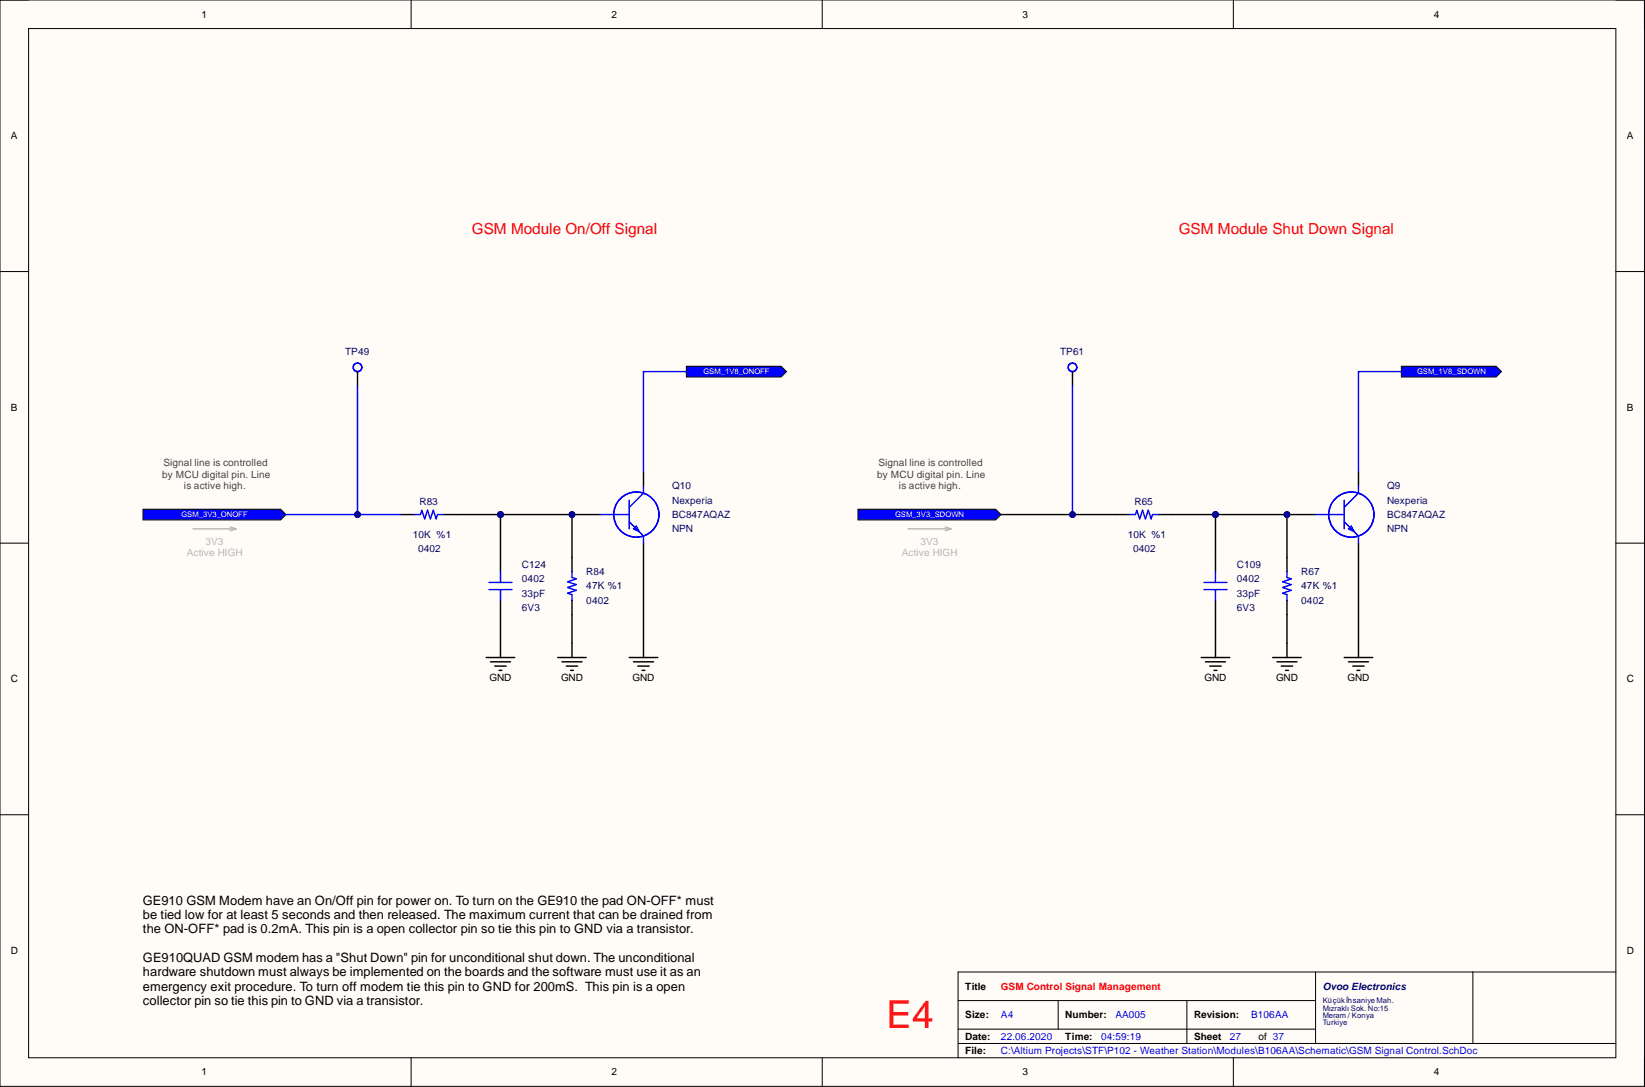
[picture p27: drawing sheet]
<svg xmlns="http://www.w3.org/2000/svg" width="292mm" height="193mm" viewBox="0 0 292 193" stroke-linecap="round" stroke-linejoin="round" font-family="sans-serif">
<defs><g id="words">
<text font-size="6.9" fill="#f00" x="157.4" y="182.5">E4</text>
<g font-size="2.7" fill="#f00">
<text x="83.8" y="41.5">GSM Module On/Off Signal</text>
<text x="209.3" y="41.5">GSM Module Shut Down Signal</text>
</g>
<g font-size="2.3">
<text x="25.4" y="160.6">GE910 GSM Modem have an On/Off pin for power on. To turn on the GE910 the pad ON-OFF* must</text>
<text x="25.4" y="163.2">be tied low for at least 5 seconds and then released. The maximum current that can be drained from</text>
<text x="25.4" y="165.7">the ON-OFF* pad is 0.2mA. This pin is a open collector pin so tie this pin to GND via a transistor.</text>
<text x="25.4" y="170.8">GE910QUAD GSM modem has a &quot;Shut Down&quot; pin for unconditional shut down. The unconditional</text>
<text x="25.4" y="173.3">hardware shutdown must always be implemented on the boards and the software must use it as an</text>
<text x="25.4" y="175.9">emergency exit procedure. To turn off modem tie this pin to GND for 200mS. This pin is a open</text>
<text x="25.4" y="178.4">collector pin so tie this pin to GND via a transistor.</text>
</g>
<g font-size="1.8">
<text x="35.8" y="3.1">1</text>
<text x="108.6" y="3.1">2</text>
<text x="181.6" y="3.1">3</text>
<text x="254.6" y="3.1">4</text>
<text x="1.9" y="24.7">A</text>
<text x="288.9" y="24.7">A</text>
<text x="1.9" y="72.9">B</text>
<text x="288.9" y="72.9">B</text>
<text x="1.9" y="121.1">C</text>
<text x="86.9" y="120.9">GND</text>
<text x="99.6" y="120.9">GND</text>
<text x="112.3" y="120.9">GND</text>
<text x="213.9" y="120.9">GND</text>
<text x="226.6" y="120.9">GND</text>
<text x="239.3" y="120.9">GND</text>
<text x="288.9" y="121.1">C</text>
<text x="1.9" y="169.3">D</text>
<text x="288.9" y="169.3">D</text>
<text x="171.4" y="175.7">Title</text>
<text x="171.4" y="180.8">Size:</text>
<text x="171.4" y="184.6">Date:</text>
<text x="189.2" y="180.8">Number:</text>
<text x="189.2" y="184.6">Time:</text>
<text x="212" y="180.8">Revision:</text>
<text x="212" y="184.6">Sheet</text>
<text x="223.4" y="184.6">of 37</text>
<text x="35.8" y="190.9">1</text>
<text x="108.6" y="190.9">2</text>
<text x="171.4" y="187.1">File:</text>
<text x="181.6" y="190.9">3</text>
<text x="254.6" y="190.9">4</text>
</g>
<g font-size="1.8" fill="#000080">
<text x="61.3" y="63">TP49</text>
<text x="188.2" y="63">TP61</text>
<text x="74.5" y="89.7">R83</text>
<text x="119.3" y="89.4">Nexperia</text>
<text x="119.3" y="86.9">Q10</text>
<text x="201.4" y="89.7">R65</text>
<text x="246.3" y="89.4">Nexperia</text>
<text x="246.3" y="86.9">Q9</text>
<text x="73.3" y="95.5">10K %1</text>
<text x="119.3" y="91.9">BC847AQAZ</text>
<text x="119.3" y="94.5">NPN</text>
<text x="200.3" y="95.5">10K %1</text>
<text x="246.3" y="91.9">BC847AQAZ</text>
<text x="246.3" y="94.5">NPN</text>
<text x="74.2" y="98">0402</text>
<text x="92.7" y="100.8">C124</text>
<text x="201.2" y="98">0402</text>
<text x="219.6" y="100.8">C109</text>
<text x="92.7" y="103.4">0402</text>
<text x="92.7" y="105.9">33pF</text>
<text x="104.1" y="104.6">47K %1</text>
<text x="104.1" y="107.2">0402</text>
<text x="104.1" y="102.1">R84</text>
<text x="219.6" y="103.4">0402</text>
<text x="219.6" y="105.9">33pF</text>
<text x="231.1" y="104.6">47K %1</text>
<text x="231.1" y="107.2">0402</text>
<text x="231.1" y="102.1">R67</text>
<text x="92.7" y="108.4">6V3</text>
<text x="219.6" y="108.4">6V3</text>
<text x="234.9" y="175.7">Ovoo Electronics</text>
</g>
<g font-size="1.8" fill="#434343">
<text x="29" y="82.8">Signal line is controlled</text>
<text x="156" y="82.8">Signal line is controlled</text>
<text x="28.8" y="84.8">by MCU digital pin. Line</text>
<text x="32.7" y="86.9">is active high.</text>
<text x="155.7" y="84.8">by MCU digital pin. Line</text>
<text x="159.6" y="86.9">is active high.</text>
</g>
<g font-size="1.8" fill="#b7b7b7">
<text x="33.2" y="98.8">Active HIGH</text>
<text x="36.5" y="96.8">3V3</text>
<text x="160.1" y="98.8">Active HIGH</text>
<text x="163.4" y="96.8">3V3</text>
</g>
<text font-size="1.8" fill="#f00" x="177.7" y="175.7">GSM Control Signal Management</text>
<g font-size="1.8" fill="#00f">
<text x="177.7" y="184.6">22.06.2020</text>
<text x="177.7" y="180.8">A4</text>
<text x="195.5" y="184.6">04:59:19</text>
<text x="198.1" y="180.8">AA005</text>
<text x="218.4" y="184.6">27</text>
<text x="222.2" y="180.8">B106AA</text>
<text x="177.7" y="187.1">C:\Altium Projects\STF\P102 - Weather Station\Modules\B106AA\Schematic\GSM Signal Control.SchDoc</text>
</g>
<g font-size="1.4" fill="#fff">
<text x="124.9" y="66.5">GSM_1V8_ONOFF</text>
<text x="251.6" y="66.5">GSM_1V8_SDOWN</text>
<text x="32.2" y="91.9">GSM_3V3_ONOFF</text>
<text x="159" y="91.9">GSM_3V3_SDOWN</text>
</g>
<g font-size="1.4" fill="#000080">
<text x="234.9" y="178.1">Küçükİhsaniye Mah.</text>
<text x="234.9" y="179.4">Mızraklı Sok. No:15</text>
<text x="234.9" y="180.7">Meram / Konya</text>
<text x="234.9" y="181.9">Turkiye</text>
</g>
</g></defs>
<path d="M0 0h292v192.9h-292z" fill-rule="evenodd" fill="#fffcf8"/>
<path d="M0 0h292v192.9h-292z" fill="none" stroke="#000" stroke-width=".18"/>
<path d="M5.1 5.1h281.8v182.7h-281.8z" fill-rule="evenodd" fill="#fffcf8"/>
<g fill="none" stroke="#000" stroke-width=".18">
<path d="M0 0h5.1M73 0v5.1M146 0v5.1M219 0v5.1M286.9 0h5.1v5.1M5.1 5.1h281.8v182.7h-281.8zM0 48.2h5.1M286.9 48.2h5.1M0 96.4h5.1M286.9 96.4h5.1M0 144.6h5.1M286.9 144.6h5.1"/>
<path d="M170.1 177.6h63.5M187.9 177.6v5.1M210.8 177.6v7.6M233.6 172.6v12.6M261.5 172.6v12.6M286.9 172.6h-116.8v15.2M73 187.8v5.1M146 187.8v5.1M170.1 185.2h116.8M170.1 182.7h63.5M219 187.8v5.1M292 187.8v5.1"/>
</g>
<g fill="none" stroke="#000" stroke-width=".25">
<path d="M71.1 91.3h2.5M78.7 91.3h2.6M88.9 99v2.5M101.6 99v2.5M104.1 91.3h2.5M114.3 83.7v2.6M114.3 96.4v2.6M198.1 91.3h2.5M205.7 91.3h2.5M215.8 99v2.5M228.5 99v2.5M231.1 91.3h2.5"/>
<path d="M241.2 83.7v2.6M241.2 96.4v2.6M86.3 116.7h5.1M87.1 117.5h3.5M87.9 118.2h2M88.6 119h.5M88.9 106.6v2.5M88.9 114.2v2.5M99 116.7h5.1M99.8 117.5h3.5M100.6 118.2h2M101.3 119h.5"/>
<path d="M101.6 106.6v2.5M101.6 114.2v2.5M111.7 116.7h5.1M112.5 117.5h3.5M113.2 118.2h2.1M114 119h.5M114.3 114.2v2.5M213.3 116.7h5.1M214.1 117.5h3.5M214.8 118.2h2M215.6 119h.5M215.8 106.6v2.5"/>
<path d="M215.8 114.2v2.5M226 116.7h5.1M226.7 117.5h3.6M227.5 118.2h2M228.3 119h.5M228.5 106.6v2.5M228.5 114.2v2.5M238.7 116.7h5.1M239.4 117.5h3.6M240.2 118.2h2M241 119h.5M241.2 114.2v2.5"/>
</g>
<g fill="none" stroke="#00f" stroke-width=".25">
<path d="M73.6 91.3h1.1l.2-.7 .5 1.5 .5-1.5 .5 1.5 .5-1.5 .5 1.5 .3-.8h1M106.6 91.3h5.1M111.7 88.8v5.1M111.7 92.6l2.6 2.6v1.2M112.5 93.9l.5-.5 .5 1zM114.3 86.3v1.2l-2.6 2.6M200.6 91.3h1l.3-.7 .5 1.5 .5-1.5 .5 1.5 .5-1.5 .5 1.5 .3-.8h1M233.6 91.3h5.1M238.7 88.8v5.1M238.7 92.6l2.5 2.6v1.2M239.4 93.9l.6-.5 .5 1zM241.2 86.3v1.2l-2.5 2.6"/>
<path d="M86.8 104.7h4.1M86.8 103.4h4.1M88.9 101.5v1.9M88.9 104.7v1.9M101.6 101.5v1l.7 .3-1.5 .5 1.5 .5-1.5 .5 1.5 .5-1.5 .5 .8 .3v1M213.8 104.7h4.1M213.8 103.4h4.1M215.8 101.5v1.9M215.8 104.7v1.9M228.5 101.5v1l.8 .3-1.5 .5 1.5 .5-1.5 .5 1.5 .5-1.5 .5 .7 .3v1"/>
<circle cx="113" cy="91.4" r="4"/>
<circle cx="240" cy="91.4" r="4"/>
</g>
<path d="M121.9 65h16.8l1 1-1 .9h-16.8z" fill-rule="evenodd" fill="#00f"/>
<path d="M121.9 65h16.8l1 1-1 .9h-16.8z" fill="none" stroke="#000" stroke-width=".18"/>
<path d="M248.8 65h16.9l.9 1-.9 .9h-16.9z" fill-rule="evenodd" fill="#00f"/>
<path d="M248.8 65h16.9l.9 1-.9 .9h-16.9z" fill="none" stroke="#000" stroke-width=".18"/>
<path d="M25.4 90.4h24.4l1 .9-1 1h-24.4z" fill-rule="evenodd" fill="#00f"/>
<path d="M25.4 90.4h24.4l1 .9-1 1h-24.4z" fill="none" stroke="#000" stroke-width=".18"/>
<path d="M152.4 90.4h24.4l.9 .9-.9 1h-24.4z" fill-rule="evenodd" fill="#00f"/>
<path d="M152.4 90.4h24.4l.9 .9-.9 1h-24.4z" fill="none" stroke="#000" stroke-width=".18"/>
<path d="M34.3 93.9h7.6M40.9 93.5l1 .4M41.9 93.9l-1 .3M161.2 93.9h7.7M167.8 93.5l1.1 .4M168.9 93.9l-1.1 .3" fill="none" stroke="#b7b7b7" stroke-width=".25"/>
<g fill="none" stroke="#00f" stroke-width=".25">
<path d="M190.4 68.5v22.8"/>
<circle cx="63.5" cy="65.2" r=".76"/>
<circle cx="190.4" cy="65.2" r=".76"/>
</g>
<path d="M63.5 66v2.5M190.4 66v2.5" fill="none" stroke="#000" stroke-width=".25"/>
<circle cx="190.4" cy="91.3" r=".51" fill="#000080"/>
<circle cx="190.4" cy="91.3" r=".51" fill="none" stroke="#000080" stroke-width=".18"/>
<path d="M50.8 91.3h20.3" fill="none" stroke="#00f" stroke-width=".25"/>
<circle cx="63.5" cy="91.3" r=".51" fill="#000080"/>
<circle cx="63.5" cy="91.3" r=".51" fill="none" stroke="#000080" stroke-width=".18"/>
<path d="M81.3 91.3h7.6" fill="none" stroke="#000" stroke-width=".25"/>
<circle cx="88.9" cy="91.3" r=".51" fill="#000080"/>
<circle cx="88.9" cy="91.3" r=".51" fill="none" stroke="#000080" stroke-width=".18"/>
<path d="M88.9 91.3h12.7" fill="none" stroke="#000" stroke-width=".25"/>
<circle cx="88.9" cy="91.3" r=".51" fill="#000080"/>
<circle cx="88.9" cy="91.3" r=".51" fill="none" stroke="#000080" stroke-width=".18"/>
<circle cx="101.6" cy="91.3" r=".51" fill="#000080"/>
<circle cx="101.6" cy="91.3" r=".51" fill="none" stroke="#000080" stroke-width=".18"/>
<path d="M104.1 91.3h-2.5v7.7" fill="none" stroke="#000" stroke-width=".25"/>
<circle cx="101.6" cy="91.3" r=".51" fill="#000080"/>
<circle cx="101.6" cy="91.3" r=".51" fill="none" stroke="#000080" stroke-width=".18"/>
<path d="M121.9 66h-7.6v17.7" fill="none" stroke="#00f" stroke-width=".25"/>
<path d="M177.7 91.3h20.4" fill="none" stroke="#000" stroke-width=".25"/>
<circle cx="190.4" cy="91.3" r=".51" fill="#000080"/>
<circle cx="190.4" cy="91.3" r=".51" fill="none" stroke="#000080" stroke-width=".18"/>
<path d="M208.2 91.3h7.6" fill="none" stroke="#000" stroke-width=".25"/>
<circle cx="215.8" cy="91.3" r=".51" fill="#000080"/>
<circle cx="215.8" cy="91.3" r=".51" fill="none" stroke="#000080" stroke-width=".18"/>
<path d="M215.8 91.3h12.7" fill="none" stroke="#000" stroke-width=".25"/>
<circle cx="215.8" cy="91.3" r=".51" fill="#000080"/>
<circle cx="215.8" cy="91.3" r=".51" fill="none" stroke="#000080" stroke-width=".18"/>
<circle cx="228.5" cy="91.3" r=".51" fill="#000080"/>
<circle cx="228.5" cy="91.3" r=".51" fill="none" stroke="#000080" stroke-width=".18"/>
<path d="M231.1 91.3h-2.6v7.7" fill="none" stroke="#000" stroke-width=".25"/>
<circle cx="228.5" cy="91.3" r=".51" fill="#000080"/>
<circle cx="228.5" cy="91.3" r=".51" fill="none" stroke="#000080" stroke-width=".18"/>
<path d="M63.5 68.5v22.8M248.8 66h-7.6v17.7" fill="none" stroke="#00f" stroke-width=".25"/>
<circle cx="63.5" cy="91.3" r=".51" fill="#000080"/>
<circle cx="63.5" cy="91.3" r=".51" fill="none" stroke="#000080" stroke-width=".18"/>
<path d="M88.9 91.3v7.7M88.9 109.1v5.1" fill="none" stroke="#000" stroke-width=".25"/>
<circle cx="88.9" cy="91.3" r=".51" fill="#000080"/>
<circle cx="88.9" cy="91.3" r=".51" fill="none" stroke="#000080" stroke-width=".18"/>
<path d="M114.3 99v15.2M215.8 91.3v7.7M101.6 109.1v5.1M215.8 109.1v5.1" fill="none" stroke="#000" stroke-width=".25"/>
<circle cx="215.8" cy="91.3" r=".51" fill="#000080"/>
<circle cx="215.8" cy="91.3" r=".51" fill="none" stroke="#000080" stroke-width=".18"/>
<path d="M241.2 99v15.2M228.5 109.1v5.1" fill="none" stroke="#000" stroke-width=".25"/>
<use href="#words"/>
</svg>
